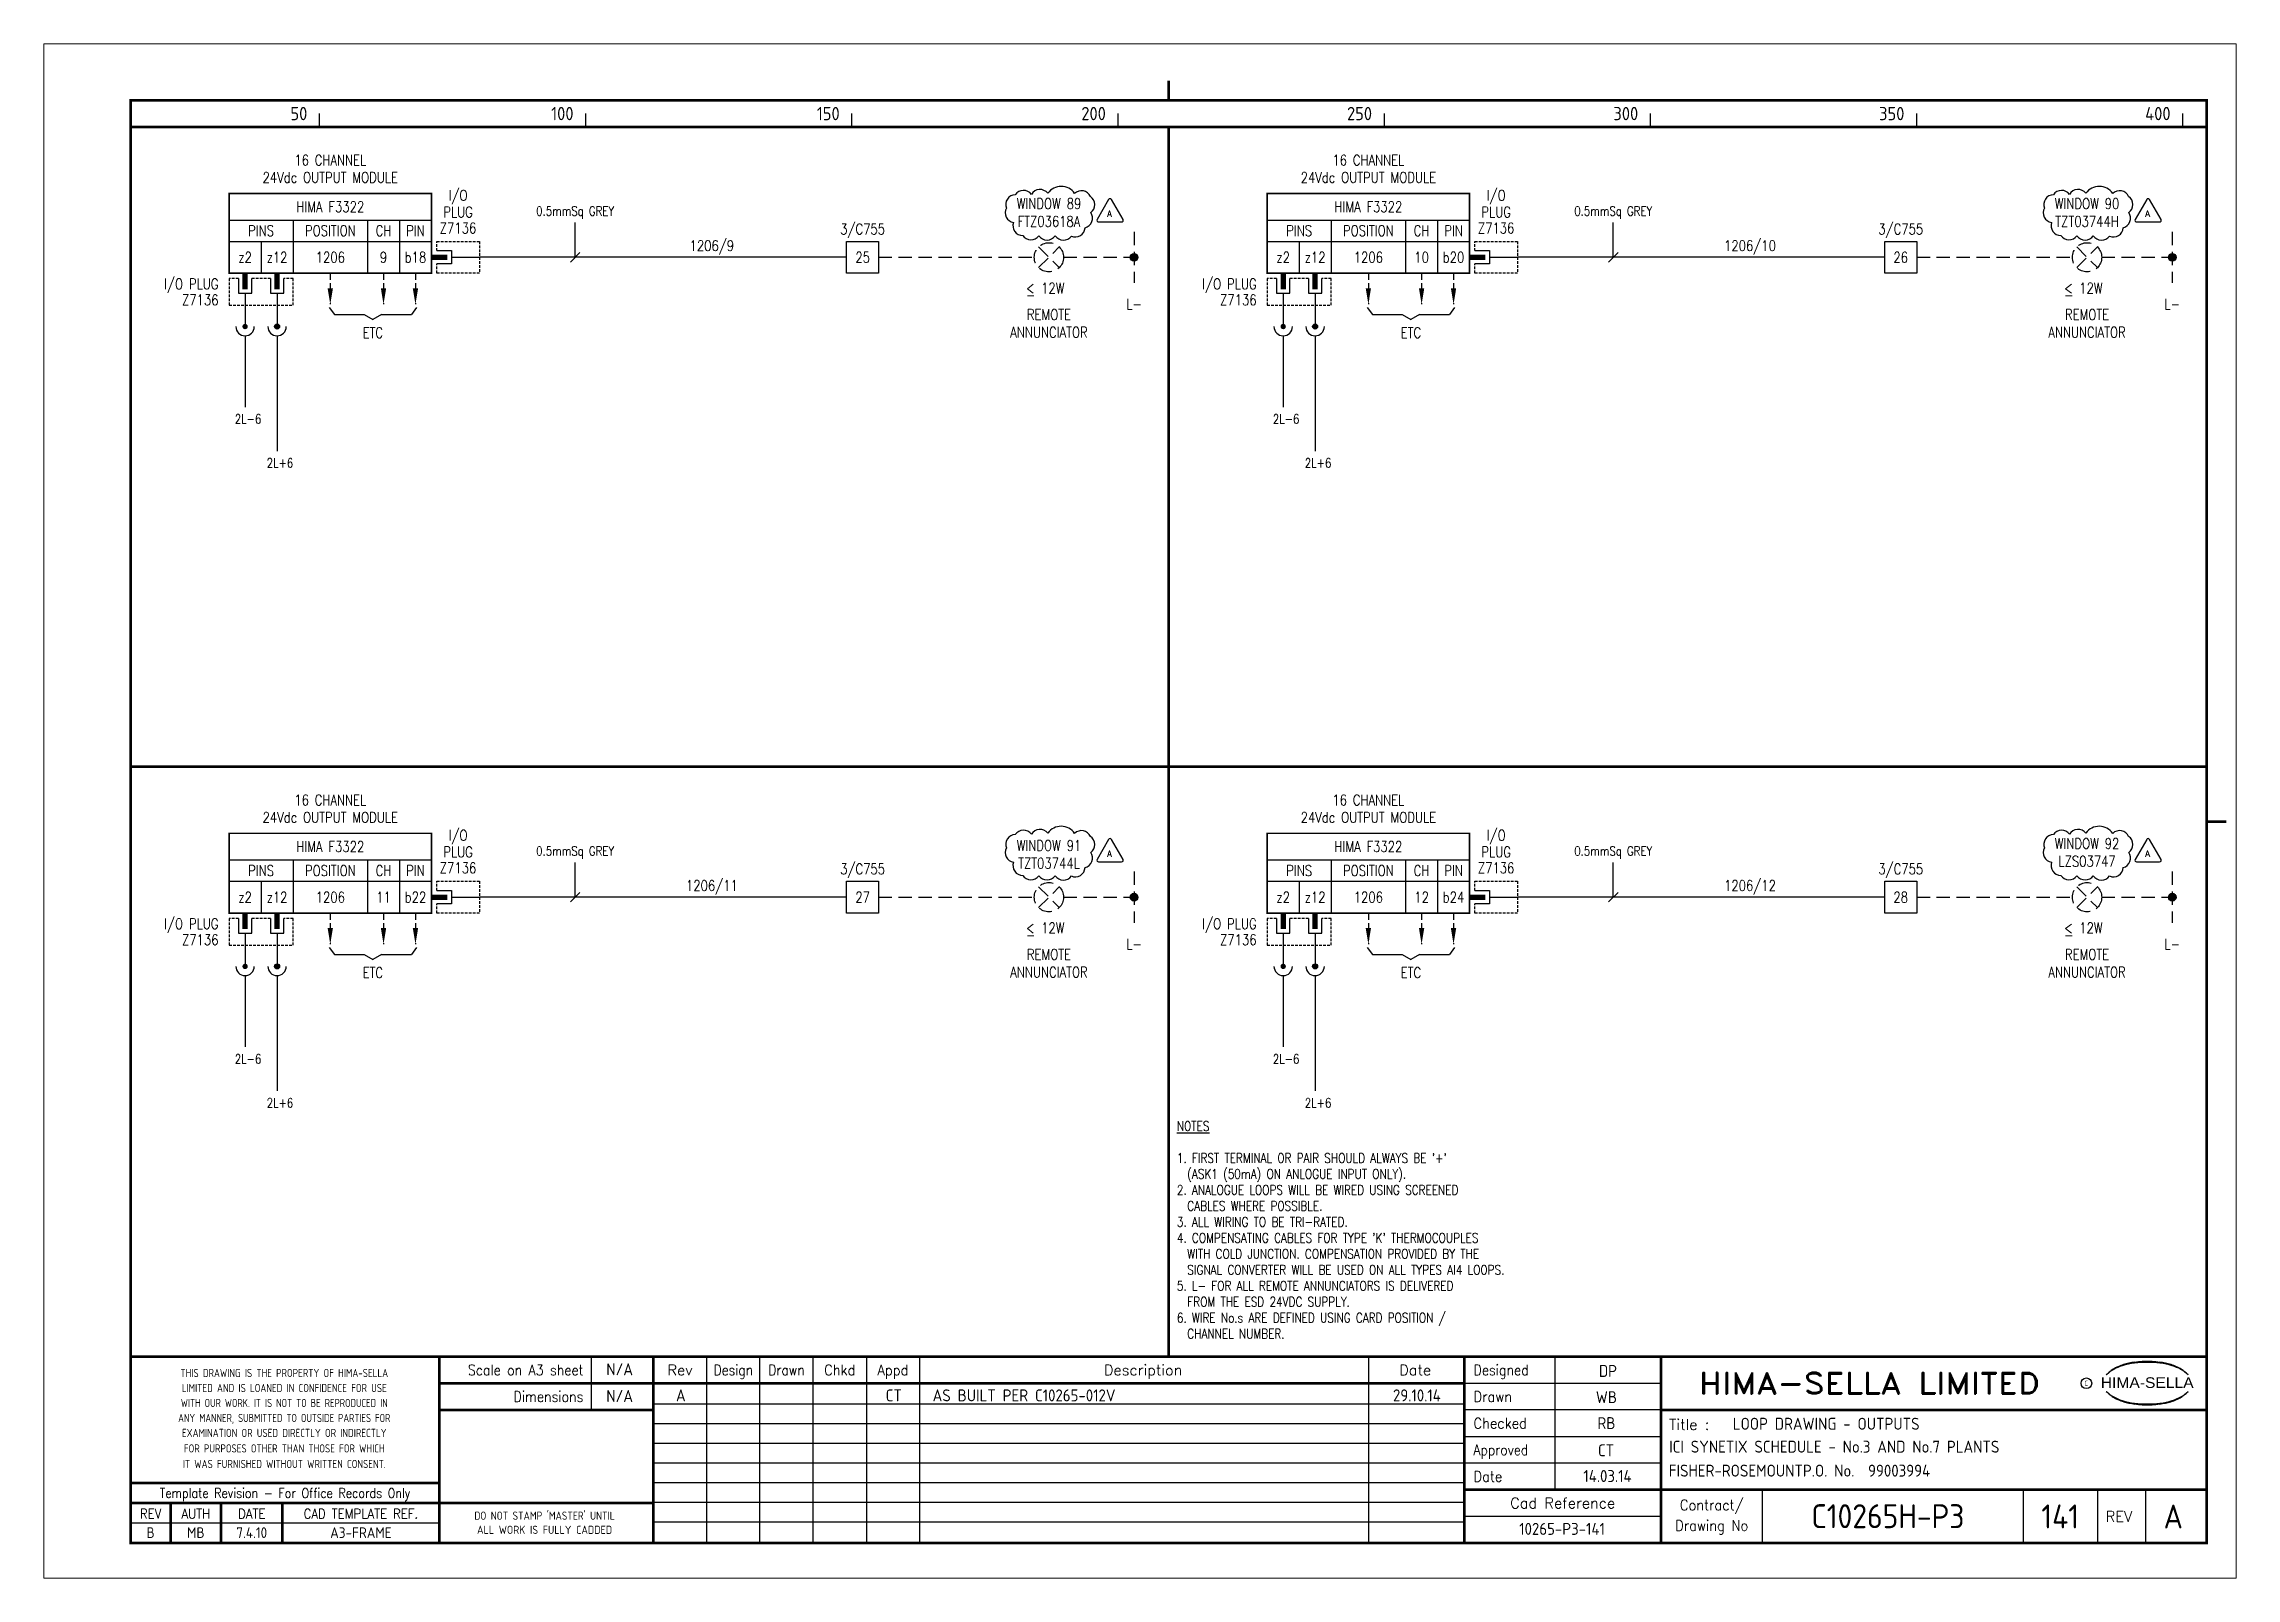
# Paper-space layout 'Layout1' of a CAD drawing. Extents: x 41 to 369, y 29 to 258.
# The model-space entities are those that its viewports show. They can reach past a viewport. Long polylines and large blocks are cut down to what shows.
import ezdxf
from ezdxf.enums import TextEntityAlignment as Align

# ---------------------------------------------------------------- set-up
doc = ezdxf.new("R2010")
doc.units = 0
doc.header["$LTSCALE"] = 0.25
doc.header["$MEASUREMENT"] = 0
doc.linetypes.add('HIDDEN2', pattern=[4.7625, 3.175, -1.5875])
doc.layers.get('0').update_dxf_attribs({"color": 41, "linetype": 'CONTINUOUS'})
for name, color, linetype in [('00-DRG_FRAME', 12, 'CONTINUOUS'), ('01-DRAW', 7, 'CONTINUOUS'), ('04-OUTLINE', 6, 'CONTINUOUS'), ('051-TEXT', 2, 'CONTINUOUS'), ('117', 7, 'CONTINUOUS'), ('117-TEXT', 2, 'CONTINUOUS'), ('DIM', 3, 'CONTINUOUS'), ('LAB', 2, 'CONTINUOUS'), ('RACK', 2, 'CONTINUOUS'), ('SLOT', 2, 'CONTINUOUS'), ('SNA', 2, 'CONTINUOUS'), ('TEXT', 2, 'CONTINUOUS'), ('TPOL', 3, 'CONTINUOUS'), ('XR_FUNCTION', 2, 'CONTINUOUS'), ('XR_MAIN', 2, 'CONTINUOUS')]:
    doc.layers.add(name, color=color, linetype=linetype)
doc.styles.add('ARIAL', font='arial.ttf', dxfattribs={"height": 2.5})
doc.styles.add('CROSSREF', font='romans.shx', dxfattribs={"width": 0.8, "height": 2})
doc.styles.add('FUNCTION', font='ROMANS.shx', dxfattribs={"width": 0.8, "height": 2.5})
doc.styles.add('ISO', font='iso.shx')
doc.styles.add('PINS', font='ROMANS.shx', dxfattribs={"width": 0.8, "height": 2.5})
doc.styles.add('RACK', font='ROMANS.shx', dxfattribs={"width": 0.8, "height": 2.5})
doc.styles.add('ROMAND', font='ROMAND')
doc.styles.add('romans', font='romans.shx', dxfattribs={"width": 0.8, "height": 2.5})
doc.styles.add('SLOT', font='romans.shx', dxfattribs={"width": 0.8, "height": 2})
doc.styles.add('SYMBOL', font='ROMANS.shx', dxfattribs={"width": 0.8, "height": 20})

psp = doc.layouts.get("Layout1")

msp = doc.modelspace()

# ---------------------------------------------------------------- texts
at = {"layer": '00-DRG_FRAME', "style": 'ISO'}
for s, p in [('50', (47.69, 267.75)), ('100', (97.69, 267.75)), ('150', (147.69, 267.75)), ('200', (197.69, 267.75)), ('250', (247.69, 267.75)), ('300', (297.69, 267.75)), ('350', (347.69, 267.75)), ('400', (397.69, 267.75))]:
    msp.add_text(s, height=2.5, dxfattribs=at).set_placement(p, align=Align.RIGHT)
at = {"layer": '00-DRG_FRAME', "color": 3, "style": 'ISO'}
for s, width, p in [('THIS DRAWING IS THE PROPERTY OF HIMA-SELLA', 0.9, (43.36, 32.44)), ("DO NOT STAMP 'MASTER' UNTIL", 0.95, (92.25, 5.79))]:
    msp.add_text(s, height=1.53, dxfattribs=dict(at, width=width)).set_placement(p, align=Align.MIDDLE)
at = {"layer": '00-DRG_FRAME', "color": 4, "style": 'ROMAND', "width": 0.87}
for s, p in [('Scale on A3 sheet', (99.54, 32)), ('Dimensions', (99.54, 27.01))]:
    msp.add_text(s, height=2, dxfattribs=at).set_placement(p, align=Align.RIGHT)
at = {"layer": '00-DRG_FRAME', "color": 4, "style": 'ROMAND'}
for s, p in [('Rev', (117.7, 32)), ('Description', (204.69, 32)), ('Date', (255.79, 32))]:
    msp.add_text(s, height=2, dxfattribs=at).set_placement(p, align=Align.CENTER)
for s, width, p in [('Design', 0.85, (127.7, 32)), ('Drawn', 0.85, (137.7, 32)), ('Chkd', 0.9, (147.7, 32)), ('Appd', 0.9, (157.7, 32))]:
    msp.add_text(s, height=2, dxfattribs=dict(at, width=width)).set_placement(p, align=Align.CENTER)
for s, width, p in [('Designed', 0.87, (266.75, 32)), ('Drawn', 0.9, (266.75, 27)), ('Checked', 0.9, (266.75, 22)), ('Approved', 0.85, (266.75, 17)), ('Date', 0.9, (266.75, 12))]:
    msp.add_text(s, height=2, dxfattribs=dict(at, width=width)).set_placement(p)
at = {"layer": '00-DRG_FRAME', "color": 3, "style": 'ISO'}
for s, width, p in [('LIMITED AND IS LOANED IN CONFIDENCE FOR USE', 0.9, (43.36, 29.62)), ('ANY MANNER, SUBMITTED TO OUTSIDE PARTIES FOR', 0.87, (43.36, 23.99)), ('WITH OUR WORK. IT IS NOT TO BE REPRODUCED IN', 0.87, (43.36, 26.81)), ('EXAMINATION OR USED DIRECTLY OR INDIRECTLY', 0.9, (43.36, 21.18)), ('FOR PURPOSES OTHER THAN THOSE FOR WHICH', 0.9, (43.36, 18.27)), ('IT WAS FURNISHED WITHOUT WRITTEN CONSENT.', 0.9, (43.36, 15.35))]:
    msp.add_text(s, height=1.53, dxfattribs=dict(at, width=width)).set_placement(p, align=Align.MIDDLE_CENTER)
at = {"layer": '00-DRG_FRAME', "style": 'ROMAND', "width": 1.15}
msp.add_text('HIMA-SELLA LIMITED', height=4, dxfattribs=at).set_placement((341.1, 30.5), align=Align.MIDDLE)
at = {"layer": '00-DRG_FRAME', "color": 3, "style": 'ISO', "width": 0.9}
msp.add_text('C', height=1, dxfattribs=at).set_placement((381.84, 30), align=Align.CENTER)
at = {"layer": '00-DRG_FRAME', "style": 'ARIAL', "width": 1.05}
msp.add_text('HIMA-SELLA', height=2, dxfattribs=at).set_placement((393.3, 29.63), align=Align.CENTER)
at = {"layer": '00-DRG_FRAME', "color": 4, "style": 'ROMAND'}
msp.add_text('Title :', height=2, dxfattribs=at).set_placement((303.5, 21.75))
for s, height, width, p in [('Template Revision - For Office Records Only', 1.8, 0.85, (43.5, 9.62)), ('Contract/', 2, 0.9, (311.5, 7.5)), ('REV', 1.8, 0.9, (18.25, 6)), ('AUTH', 1.8, 0.9, (26.75, 6)), ('DATE', 1.8, 0.9, (37.25, 6)), ('CAD TEMPLATE REF.', 1.8, 0.9, (57.75, 6)), ('Drawing No', 2, 0.9, (311.5, 3.5))]:
    msp.add_text(s, height=height, dxfattribs=dict(at, width=width)).set_placement(p, align=Align.MIDDLE)
for s, p in [('Cad Reference', (283.5, 8)), ('REV', (388, 5.5))]:
    msp.add_text(s, height=2, dxfattribs=at).set_placement(p, align=Align.MIDDLE)
at = {"layer": '00-DRG_FRAME', "color": 41, "style": 'ISO'}
for s, p in [('B', (18.25, 1.45)), ('MB', (26.75, 1.45)), ('7.4.10', (37.25, 1.45)), ('A3-FRAME', (57.75, 1.45))]:
    msp.add_text(s, height=2, dxfattribs=at).set_placement(p, align=Align.CENTER)
at = {"layer": '00-DRG_FRAME', "color": 3, "style": 'ISO'}
msp.add_text('ALL WORK IS FULLY CADDED', height=1.53, dxfattribs=at).set_placement((92.25, 2.98), align=Align.MIDDLE_CENTER)
at = {"layer": '01-DRAW', "color": 2, "style": 'romans', "width": 0.8}
for p in [(60, 226.83), (255, 226.83), (60, 106.64), (255, 106.64)]:
    msp.add_text('ETC', height=2, dxfattribs=at).set_placement(p, align=Align.CENTER)
at = {"layer": '01-DRAW', "style": 'romans', "width": 0.8}
for s, p in [('2L-6', (34.06, 210.76)), ('2L-6', (229.06, 210.76)), ('2L+6', (40.06, 202.5)), ('2L+6', (235.06, 202.5)), ('2L-6', (34.06, 90.56)), ('2L-6', (229.06, 90.56)), ('2L+6', (40.06, 82.31)), ('2L+6', (235.06, 82.31))]:
    msp.add_text(s, height=1.75, dxfattribs=at).set_placement(p)
at = {"layer": '01-DRAW', "char_height": 2, "attachment_point": 5, "style": 'romans'}
for s, insert in [('25', (152, 242)), ('26', (347, 242)), ('27', (152, 121.81)), ('28', (347, 121.81))]:
    msp.add_mtext_dynamic_manual_height_columns(s, width=6, gutter_width=12.5, heights=[5.95], dxfattribs=dict(at, insert=insert))
at = {"layer": '01-DRAW', "insert": (211.02, 79.72), "char_height": 1.8, "width": 80.9791, "attachment_point": 1, "style": 'romans'}
msp.add_mtext("{\\LNOTES\\P\\P}1. FIRST TERMINAL OR PAIR SHOULD ALWAYS BE '+'\\P  (ASK1 (50mA) ON ANLOGUE INPUT ONLY).\\P2. ANALOGUE LOOPS WILL BE WIRED USING SCREENED\\P  CABLES WHERE POSSIBLE.\\P3. ALL WIRING TO BE TRI-RATED.\\P4. COMPENSATING CABLES FOR TYPE 'K' THERMOCOUPLES \\P  WITH COLD JUNCTION. COMPENSATION PROVIDED BY THE\\P  SIGNAL CONVERTER WILL BE USED ON ALL TYPES AI4 LOOPS.\\P5. L- FOR ALL REMOTE ANNUNCIATORS IS DELIVERED \\P  FROM THE ESD 24VDC SUPPLY.\\P6. WIRE No.s ARE DEFINED USING CARD POSITION /\\P  CHANNEL NUMBER.          ", dxfattribs=at)
at = {"layer": '04-OUTLINE', "style": 'romans', "width": 0.95}
for p in [(198.37, 250.18), (393.37, 250.18), (198.37, 129.99), (393.37, 129.99)]:
    msp.add_text('A', height=1.21, dxfattribs=at).set_placement(p, align=Align.MIDDLE)
at = {"layer": '051-TEXT', "style": 'romans', "width": 0.8}
for s, p in [('3/C755', (152, 246.3)), ('3/C755', (347, 246.3)), ('1206/9', (123.68, 243.19)), ('1206/10', (318.68, 243.19)), ('3/C755', (152, 126.11)), ('3/C755', (347, 126.11)), ('1206/11', (123.68, 123)), ('1206/12', (318.68, 123))]:
    msp.add_text(s, height=2, dxfattribs=at).set_placement(p, align=Align.CENTER)
for p in [(203, 234.2), (398, 234.2), (203, 114.01), (398, 114.01)]:
    msp.add_text('L-', height=2, dxfattribs=at).set_placement(p, align=Align.TOP_CENTER)
at = {"layer": '117-TEXT', "style": 'SLOT', "width": 0.8}
for s, p in [('<', (182.68, 235.24)), ('-', (182.68, 233.88)), ('12W', (185.54, 235.23)), ('<', (377.68, 235.24)), ('-', (377.68, 233.88)), ('12W', (380.54, 235.23)), ('<', (182.68, 115.05)), ('12W', (185.54, 115.04)), ('<', (377.68, 115.05)), ('12W', (380.54, 115.04)), ('-', (182.68, 113.69)), ('-', (377.68, 113.69))]:
    msp.add_text(s, height=2, dxfattribs=at).set_placement(p)
at = {"layer": 'DIM', "style": 'romans', "width": 0.8}
for p in [(98, 249.81), (293, 249.81), (98, 129.61), (293, 129.61)]:
    msp.add_text('0.5mmSq GREY', height=1.75, dxfattribs=at).set_placement(p, align=Align.CENTER)
at = {"layer": 'TEXT', "color": 2, "char_height": 2, "style": 'romans'}
for s, insert, attachment_point in [('WINDOW 89\\PFTZ03618A', (187, 247.75), 8), ('WINDOW 90\\PTZT03744H', (382, 247.75), 8), ('REMOTE\\PANNUNCIATOR', (187, 232.25), 2), ('REMOTE\\PANNUNCIATOR', (382, 232.25), 2), ('WINDOW 91\\PTZT03744L', (187, 127.18), 8), ('WINDOW 92\\PLZS03747', (382, 127.56), 8), ('REMOTE\\PANNUNCIATOR', (187, 112.06), 2), ('REMOTE\\PANNUNCIATOR', (382, 112.06), 2)]:
    msp.add_mtext_dynamic_manual_height_columns(s, width=50, gutter_width=12.5, heights=[0], dxfattribs=dict(at, insert=insert, attachment_point=attachment_point))

# ---------------------------------------------------------------- blocks, each defined once
blk = doc.blocks.new('A3-REVA')
at = {"layer": '051-TEXT', "style": 'ISO'}
for tag, p in [('DESIGNED', (292.01, 31.7)), ('A', (117.73, 27.28)), ('DES', (127.73, 27.28)), ('DRN', (137.73, 27.28)), ('CHKD', (147.73, 27.28)), ('APPD', (157.73, 27.28)), ('DATE', (256, 27.28)), ('DRAWN', (291.72, 26.77)), ('CHECKED', (291.72, 21.89)), ('APPD', (291.65, 16.79)), ('DATE', (291.92, 11.96))]:
    blk.add_attdef(tag, text='', height=2.25, dxfattribs=at).set_placement(p, align=Align.CENTER)
blk.add_attdef('DESCRIPTION', (165.03, 27.28), '', height=2.25, dxfattribs=at)
blk = doc.blocks.new('A3-TITLE')
at = {"layer": '051-TEXT', "style": 'ISO'}
blk.add_attdef('TITLE_1', (315.46, 21.78), '', height=2.25, dxfattribs=at)
for tag, p in [('DRGNO', (376.96, 3.24)), ('REV.', (398.2, 3.24))]:
    blk.add_attdef(tag, text='', height=4.5, dxfattribs=at).set_placement(p, align=Align.CENTER)
blk = doc.blocks.new('A3-CONTRACT')
at = {"layer": '051-TEXT', "color": 41, "style": 'ISO'}
for tag, height, p in [('SCALE', 2.25, (106.71, 31.82)), ('DIMS', 2.25, (106.71, 26.8)), ('CONTRACT', 4.5, (344.94, 3.1)), ('CAD-REF', 2.25, (283.73, 1.84))]:
    blk.add_attdef(tag, text='', height=height, dxfattribs=at).set_placement(p, align=Align.CENTER)
for tag, p in [('TITLE_2', (303.86, 17.28)), ('TITLE_3', (303.79, 12.78))]:
    blk.add_attdef(tag, p, '', height=2.25, dxfattribs=at)
blk = doc.blocks.new('DOT')
for radius in [0.75, 0.65, 0.55, 0.45, 0.35, 0.25, 0.15, 0.05]:
    blk.add_circle((0, 0), radius)
blk = doc.blocks.new('F3322-09')
for p, q in [((-38, 7), (0, 7)), ((-26, 7), (-26, -3)), ((-12, 7), (-12, -3)), ((-6, 7), (-6, -3)), ((-38, 3), (0, 3)), ((-32, 3), (-32, -3)), ((1, 1.25), (3.75, 1.25)), ((3.75, 1.25), (3.75, -1.25)), ((3.75, 0), (9, 0)), ((-36.25, -4), (-36.25, -6.75)), ((-33.75, -6.75), (-33.75, -4)), ((-30.25, -4), (-30.25, -6.75)), ((-27.75, -6.75), (-27.75, -4)), ((3.75, -1.25), (1, -1.25)), ((-36.25, -6.75), (-33.75, -6.75)), ((-35, -6.75), (-35, -9)), ((-30.25, -6.75), (-27.75, -6.75)), ((-29, -6.75), (-29, -9))]:
    blk.add_line(p, q)
at = {"const_width": 0.3}
blk.add_lwpolyline([(0, -3), (-38, -3), (-38, 12), (0, 12)], close=True, dxfattribs=at)
blk.add_lwpolyline([(3, 0, 1, 1, 0), (0, 0, 0.5, 0.5, 0)], format="xyseb")
at = {"color": 3, "linetype": 'HIDDEN2', "ltscale": 0.4}
for points in [[(1, 1.25), (1, 3), (9, 3), (9, -3), (1, -3), (1, -1.25)], [(-36.25, -4), (-38, -4), (-38, -9), (-26, -9), (-26, -4), (-27.75, -4)], [(-30.25, -4), (-33.75, -4)]]:
    blk.add_lwpolyline(points, dxfattribs=at)
at = {"const_width": 1}
for points in [[(-35, -6), (-35, -3)], [(-29, -6), (-29, -3)]]:
    blk.add_lwpolyline(points, dxfattribs=at)
at = {"layer": 'LAB', "style": 'PINS', "width": 0.8, "flags": 1}
blk.add_attdef('LAB1', text='', height=1.5, dxfattribs=at).set_placement((-41, -1), align=Align.RIGHT)
at = {"layer": 'RACK', "style": 'RACK', "width": 0.8}
blk.add_attdef('SLOT', text='', height=2, dxfattribs=at).set_placement((-19, 0), align=Align.MIDDLE)
at = {"layer": 'SLOT', "style": 'SLOT', "width": 0.8}
blk.add_attdef('ADD1', text='', height=2, dxfattribs=at).set_placement((-9, 0), align=Align.MIDDLE)
at = {"layer": 'SNA', "style": 'SYMBOL', "width": 0.8, "flags": 1}
blk.add_attdef('SNA', text='', height=1.5, dxfattribs=at).set_placement((-41, 5), align=Align.RIGHT)
at = {"layer": 'TEXT', "style": 'romans', "width": 0.8}
for s, p in [('16 CHANNEL', (-19, 17.25)), ('24Vdc OUTPUT MODULE', (-19, 14))]:
    blk.add_text(s, height=2, dxfattribs=at).set_placement(p, align=Align.CENTER)
for s, p in [('I/O', (5, 11.5)), ('HIMA F3322', (-19, 9.5)), ('PLUG', (5, 8.5)), ('PINS', (-32, 5)), ('POSITION', (-19, 5)), ('CH', (-9, 5)), ('PIN', (-3, 5)), ('Z7136', (5, 5.5)), ('z2', (-35, 0)), ('z12', (-29, 0)), ('b18', (-3, 0))]:
    blk.add_text(s, height=2, dxfattribs=at).set_placement(p, align=Align.MIDDLE)
for s, p in [('I/O PLUG', (-40, -5)), ('Z7136', (-40, -8))]:
    blk.add_text(s, height=2, dxfattribs=at).set_placement(p, align=Align.MIDDLE_RIGHT)
at = {"layer": 'TPOL', "color": 2, "style": 'PINS', "width": 0.8}
blk.add_attdef('CN1', text='', height=2, dxfattribs=at).set_placement((-3, 0), align=Align.MIDDLE)
at = {"layer": 'TPOL', "style": 'PINS', "width": 0.8, "flags": 1}
blk.add_attdef('CN2', text='', height=1, dxfattribs=at).set_placement((9, 0), align=Align.MIDDLE_RIGHT)
for tag, p in [('CN3', (-35, -9)), ('CN4', (-29, -9))]:
    blk.add_attdef(tag, text='', height=1, dxfattribs=at).set_placement(p, align=Align.BOTTOM_CENTER)
at = {"layer": 'XR_FUNCTION', "style": 'FUNCTION', "width": 0.8, "flags": 1}
blk.add_attdef('XR_FUNCTION', text='', height=1.5, dxfattribs=at).set_placement((-41, 7), align=Align.RIGHT)
at = {"layer": 'XR_MAIN', "style": 'CROSSREF', "width": 0.8, "flags": 1}
blk.add_attdef('XR_MAIN', text='', height=1.5, dxfattribs=at).set_placement((-41, 1), align=Align.RIGHT)
blk = doc.blocks.new('F3322-10')
for p, q in [((-38, 7), (0, 7)), ((-26, 7), (-26, -3)), ((-12, 7), (-12, -3)), ((-6, 7), (-6, -3)), ((-38, 3), (0, 3)), ((-32, 3), (-32, -3)), ((1, 1.25), (3.75, 1.25)), ((3.75, 1.25), (3.75, -1.25)), ((3.75, 0), (9, 0)), ((-36.25, -4), (-36.25, -6.75)), ((-33.75, -6.75), (-33.75, -4)), ((-30.25, -4), (-30.25, -6.75)), ((-27.75, -6.75), (-27.75, -4)), ((3.75, -1.25), (1, -1.25)), ((-36.25, -6.75), (-33.75, -6.75)), ((-35, -6.75), (-35, -9)), ((-30.25, -6.75), (-27.75, -6.75)), ((-29, -6.75), (-29, -9))]:
    blk.add_line(p, q)
at = {"const_width": 0.3}
blk.add_lwpolyline([(0, -3), (-38, -3), (-38, 12), (0, 12)], close=True, dxfattribs=at)
blk.add_lwpolyline([(3, 0, 1, 1, 0), (0, 0, 0.5, 0.5, 0)], format="xyseb")
at = {"color": 3, "linetype": 'HIDDEN2', "ltscale": 0.4}
for points in [[(1, 1.25), (1, 3), (9, 3), (9, -3), (1, -3), (1, -1.25)], [(-36.25, -4), (-38, -4), (-38, -9), (-26, -9), (-26, -4), (-27.75, -4)], [(-30.25, -4), (-33.75, -4)]]:
    blk.add_lwpolyline(points, dxfattribs=at)
at = {"const_width": 1}
for points in [[(-35, -6), (-35, -3)], [(-29, -6), (-29, -3)]]:
    blk.add_lwpolyline(points, dxfattribs=at)
at = {"layer": 'LAB', "style": 'PINS', "width": 0.8, "flags": 1}
blk.add_attdef('LAB1', text='', height=1.5, dxfattribs=at).set_placement((-41, -1), align=Align.RIGHT)
at = {"layer": 'RACK', "style": 'RACK', "width": 0.8}
blk.add_attdef('SLOT', text='', height=2, dxfattribs=at).set_placement((-19, 0), align=Align.MIDDLE)
at = {"layer": 'SLOT', "style": 'SLOT', "width": 0.8}
blk.add_attdef('ADD1', text='', height=2, dxfattribs=at).set_placement((-9, 0), align=Align.MIDDLE)
at = {"layer": 'SNA', "style": 'SYMBOL', "width": 0.8, "flags": 1}
blk.add_attdef('SNA', text='', height=1.5, dxfattribs=at).set_placement((-41, 5), align=Align.RIGHT)
at = {"layer": 'TEXT', "style": 'romans', "width": 0.8}
for s, p in [('16 CHANNEL', (-19, 17.25)), ('24Vdc OUTPUT MODULE', (-19, 14))]:
    blk.add_text(s, height=2, dxfattribs=at).set_placement(p, align=Align.CENTER)
for s, p in [('I/O', (5, 11.5)), ('HIMA F3322', (-19, 9.5)), ('PLUG', (5, 8.5)), ('PINS', (-32, 5)), ('POSITION', (-19, 5)), ('CH', (-9, 5)), ('PIN', (-3, 5)), ('Z7136', (5, 5.5)), ('z2', (-35, 0)), ('z12', (-29, 0)), ('b20', (-3, 0))]:
    blk.add_text(s, height=2, dxfattribs=at).set_placement(p, align=Align.MIDDLE)
for s, p in [('I/O PLUG', (-40, -5)), ('Z7136', (-40, -8))]:
    blk.add_text(s, height=2, dxfattribs=at).set_placement(p, align=Align.MIDDLE_RIGHT)
at = {"layer": 'TPOL', "color": 2, "style": 'PINS', "width": 0.8}
blk.add_attdef('CN1', text='', height=2, dxfattribs=at).set_placement((-3, 0), align=Align.MIDDLE)
at = {"layer": 'TPOL', "style": 'PINS', "width": 0.8, "flags": 1}
blk.add_attdef('CN2', text='', height=1, dxfattribs=at).set_placement((9, 0), align=Align.MIDDLE_RIGHT)
for tag, p in [('CN3', (-35, -9)), ('CN4', (-29, -9))]:
    blk.add_attdef(tag, text='', height=1, dxfattribs=at).set_placement(p, align=Align.BOTTOM_CENTER)
at = {"layer": 'XR_FUNCTION', "style": 'FUNCTION', "width": 0.8, "flags": 1}
blk.add_attdef('XR_FUNCTION', text='', height=1.5, dxfattribs=at).set_placement((-41, 7), align=Align.RIGHT)
at = {"layer": 'XR_MAIN', "style": 'CROSSREF', "width": 0.8, "flags": 1}
blk.add_attdef('XR_MAIN', text='', height=1.5, dxfattribs=at).set_placement((-41, 1), align=Align.RIGHT)
blk = doc.blocks.new('F3322-11')
for p, q in [((-38, 7), (0, 7)), ((-26, 7), (-26, -3)), ((-12, 7), (-12, -3)), ((-6, 7), (-6, -3)), ((-38, 3), (0, 3)), ((-32, 3), (-32, -3)), ((1, 1.25), (3.75, 1.25)), ((3.75, 1.25), (3.75, -1.25)), ((3.75, 0), (9, 0)), ((-36.25, -4), (-36.25, -6.75)), ((-33.75, -6.75), (-33.75, -4)), ((-30.25, -4), (-30.25, -6.75)), ((-27.75, -6.75), (-27.75, -4)), ((3.75, -1.25), (1, -1.25)), ((-36.25, -6.75), (-33.75, -6.75)), ((-35, -6.75), (-35, -9)), ((-30.25, -6.75), (-27.75, -6.75)), ((-29, -6.75), (-29, -9))]:
    blk.add_line(p, q)
at = {"const_width": 0.3}
blk.add_lwpolyline([(0, -3), (-38, -3), (-38, 12), (0, 12)], close=True, dxfattribs=at)
blk.add_lwpolyline([(3, 0, 1, 1, 0), (0, 0, 0.5, 0.5, 0)], format="xyseb")
at = {"color": 3, "linetype": 'HIDDEN2', "ltscale": 0.4}
for points in [[(1, 1.25), (1, 3), (9, 3), (9, -3), (1, -3), (1, -1.25)], [(-36.25, -4), (-38, -4), (-38, -9), (-26, -9), (-26, -4), (-27.75, -4)], [(-30.25, -4), (-33.75, -4)]]:
    blk.add_lwpolyline(points, dxfattribs=at)
at = {"const_width": 1}
for points in [[(-35, -6), (-35, -3)], [(-29, -6), (-29, -3)]]:
    blk.add_lwpolyline(points, dxfattribs=at)
at = {"layer": 'LAB', "style": 'PINS', "width": 0.8, "flags": 1}
blk.add_attdef('LAB1', text='', height=1.5, dxfattribs=at).set_placement((-41, -1), align=Align.RIGHT)
at = {"layer": 'RACK', "style": 'RACK', "width": 0.8}
blk.add_attdef('SLOT', text='', height=2, dxfattribs=at).set_placement((-19, 0), align=Align.MIDDLE)
at = {"layer": 'SLOT', "style": 'SLOT', "width": 0.8}
blk.add_attdef('ADD1', text='', height=2, dxfattribs=at).set_placement((-9, 0), align=Align.MIDDLE)
at = {"layer": 'SNA', "style": 'SYMBOL', "width": 0.8, "flags": 1}
blk.add_attdef('SNA', text='', height=1.5, dxfattribs=at).set_placement((-41, 5), align=Align.RIGHT)
at = {"layer": 'TEXT', "style": 'romans', "width": 0.8}
for s, p in [('16 CHANNEL', (-19, 17.25)), ('24Vdc OUTPUT MODULE', (-19, 14))]:
    blk.add_text(s, height=2, dxfattribs=at).set_placement(p, align=Align.CENTER)
for s, p in [('I/O', (5, 11.5)), ('HIMA F3322', (-19, 9.5)), ('PLUG', (5, 8.5)), ('PINS', (-32, 5)), ('POSITION', (-19, 5)), ('CH', (-9, 5)), ('PIN', (-3, 5)), ('Z7136', (5, 5.5)), ('z2', (-35, 0)), ('z12', (-29, 0)), ('b22', (-3, 0))]:
    blk.add_text(s, height=2, dxfattribs=at).set_placement(p, align=Align.MIDDLE)
for s, p in [('I/O PLUG', (-40, -5)), ('Z7136', (-40, -8))]:
    blk.add_text(s, height=2, dxfattribs=at).set_placement(p, align=Align.MIDDLE_RIGHT)
at = {"layer": 'TPOL', "color": 2, "style": 'PINS', "width": 0.8}
blk.add_attdef('CN1', text='', height=2, dxfattribs=at).set_placement((-3, 0), align=Align.MIDDLE)
at = {"layer": 'TPOL', "style": 'PINS', "width": 0.8, "flags": 1}
blk.add_attdef('CN2', text='', height=1, dxfattribs=at).set_placement((9, 0), align=Align.MIDDLE_RIGHT)
for tag, p in [('CN3', (-35, -9)), ('CN4', (-29, -9))]:
    blk.add_attdef(tag, text='', height=1, dxfattribs=at).set_placement(p, align=Align.BOTTOM_CENTER)
at = {"layer": 'XR_FUNCTION', "style": 'FUNCTION', "width": 0.8, "flags": 1}
blk.add_attdef('XR_FUNCTION', text='', height=1.5, dxfattribs=at).set_placement((-41, 7), align=Align.RIGHT)
at = {"layer": 'XR_MAIN', "style": 'CROSSREF', "width": 0.8, "flags": 1}
blk.add_attdef('XR_MAIN', text='', height=1.5, dxfattribs=at).set_placement((-41, 1), align=Align.RIGHT)
blk = doc.blocks.new('F3322-12')
for p, q in [((-38, 7), (0, 7)), ((-26, 7), (-26, -3)), ((-12, 7), (-12, -3)), ((-6, 7), (-6, -3)), ((-38, 3), (0, 3)), ((-32, 3), (-32, -3)), ((1, 1.25), (3.75, 1.25)), ((3.75, 1.25), (3.75, -1.25)), ((3.75, 0), (9, 0)), ((-36.25, -4), (-36.25, -6.75)), ((-33.75, -6.75), (-33.75, -4)), ((-30.25, -4), (-30.25, -6.75)), ((-27.75, -6.75), (-27.75, -4)), ((3.75, -1.25), (1, -1.25)), ((-36.25, -6.75), (-33.75, -6.75)), ((-35, -6.75), (-35, -9)), ((-30.25, -6.75), (-27.75, -6.75)), ((-29, -6.75), (-29, -9))]:
    blk.add_line(p, q)
at = {"const_width": 0.3}
blk.add_lwpolyline([(0, -3), (-38, -3), (-38, 12), (0, 12)], close=True, dxfattribs=at)
blk.add_lwpolyline([(3, 0, 1, 1, 0), (0, 0, 0.5, 0.5, 0)], format="xyseb")
at = {"color": 3, "linetype": 'HIDDEN2', "ltscale": 0.4}
for points in [[(1, 1.25), (1, 3), (9, 3), (9, -3), (1, -3), (1, -1.25)], [(-36.25, -4), (-38, -4), (-38, -9), (-26, -9), (-26, -4), (-27.75, -4)], [(-30.25, -4), (-33.75, -4)]]:
    blk.add_lwpolyline(points, dxfattribs=at)
at = {"const_width": 1}
for points in [[(-35, -6), (-35, -3)], [(-29, -6), (-29, -3)]]:
    blk.add_lwpolyline(points, dxfattribs=at)
at = {"layer": 'LAB', "style": 'PINS', "width": 0.8, "flags": 1}
blk.add_attdef('LAB1', text='', height=1.5, dxfattribs=at).set_placement((-41, -1), align=Align.RIGHT)
at = {"layer": 'RACK', "style": 'RACK', "width": 0.8}
blk.add_attdef('SLOT', text='', height=2, dxfattribs=at).set_placement((-19, 0), align=Align.MIDDLE)
at = {"layer": 'SLOT', "style": 'SLOT', "width": 0.8}
blk.add_attdef('ADD1', text='', height=2, dxfattribs=at).set_placement((-9, 0), align=Align.MIDDLE)
at = {"layer": 'SNA', "style": 'SYMBOL', "width": 0.8, "flags": 1}
blk.add_attdef('SNA', text='', height=1.5, dxfattribs=at).set_placement((-41, 5), align=Align.RIGHT)
at = {"layer": 'TEXT', "style": 'romans', "width": 0.8}
for s, p in [('16 CHANNEL', (-19, 17.25)), ('24Vdc OUTPUT MODULE', (-19, 14))]:
    blk.add_text(s, height=2, dxfattribs=at).set_placement(p, align=Align.CENTER)
for s, p in [('I/O', (5, 11.5)), ('HIMA F3322', (-19, 9.5)), ('PLUG', (5, 8.5)), ('PINS', (-32, 5)), ('POSITION', (-19, 5)), ('CH', (-9, 5)), ('PIN', (-3, 5)), ('Z7136', (5, 5.5)), ('z2', (-35, 0)), ('z12', (-29, 0)), ('b24', (-3, 0))]:
    blk.add_text(s, height=2, dxfattribs=at).set_placement(p, align=Align.MIDDLE)
for s, p in [('I/O PLUG', (-40, -5)), ('Z7136', (-40, -8))]:
    blk.add_text(s, height=2, dxfattribs=at).set_placement(p, align=Align.MIDDLE_RIGHT)
at = {"layer": 'TPOL', "color": 2, "style": 'PINS', "width": 0.8}
blk.add_attdef('CN1', text='', height=2, dxfattribs=at).set_placement((-3, 0), align=Align.MIDDLE)
at = {"layer": 'TPOL', "style": 'PINS', "width": 0.8, "flags": 1}
blk.add_attdef('CN2', text='', height=1, dxfattribs=at).set_placement((9, 0), align=Align.MIDDLE_RIGHT)
for tag, p in [('CN3', (-35, -9)), ('CN4', (-29, -9))]:
    blk.add_attdef(tag, text='', height=1, dxfattribs=at).set_placement(p, align=Align.BOTTOM_CENTER)
at = {"layer": 'XR_FUNCTION', "style": 'FUNCTION', "width": 0.8, "flags": 1}
blk.add_attdef('XR_FUNCTION', text='', height=1.5, dxfattribs=at).set_placement((-41, 7), align=Align.RIGHT)
at = {"layer": 'XR_MAIN', "style": 'CROSSREF', "width": 0.8, "flags": 1}
blk.add_attdef('XR_MAIN', text='', height=1.5, dxfattribs=at).set_placement((-41, 1), align=Align.RIGHT)
blk = doc.blocks.new('A3-REVB')
at = {"layer": '051-TEXT', "style": 'ISO'}
for tag, p in [('A', (124.85, -20.36)), ('DES', (134.85, -20.36)), ('DRN', (144.85, -20.36)), ('CHKD', (154.85, -20.36)), ('APPD', (164.85, -20.36)), ('DATE', (263.12, -20.36))]:
    blk.add_attdef(tag, text='', height=2.25, dxfattribs=at).set_placement(p, align=Align.CENTER)
blk.add_attdef('DESCRIPTION', (172.15, -20.36), '', height=2.25, dxfattribs=at)

# ---------------------------------------------------------------- linework, layer by layer
at = {"layer": '00-DRG_FRAME'}
for p, q in [((50, 266.5), (50, 269)), ((100, 266.5), (100, 269)), ((150, 266.5), (150, 269)), ((200, 266.5), (200, 269)), ((250, 266.5), (250, 269)), ((300, 266.5), (300, 269)), ((350, 266.5), (350, 269)), ((400, 266.5), (400, 269)), ((101.01, 35.5), (101.01, 25.5)), ((122.7, 35.5), (122.7, 0.5)), ((132.7, 0.5), (132.7, 35.5)), ((142.7, 0.5), (142.7, 35.5)), ((152.7, 35.5), (152.7, 0.5)), ((162.7, 35.5), (162.7, 0.5)), ((247, 35.5), (247, 0.5)), ((282, 35.5), (282, 10.5)), ((265, 30.5), (302, 30.5)), ((265, 26.59), (112.7, 26.59)), ((302, 25.5), (265, 25.5)), ((265, 22.89), (112.7, 22.89)), ((265, 19.19), (112.7, 19.19)), ((265, 20.5), (302, 20.5)), ((265, 15.49), (112.7, 15.49)), ((302, 15.5), (265, 15.5)), ((265, 11.79), (112.7, 11.79)), ((321, 10.5), (321, 0.5)), ((370, 10.5), (370, 0.5)), ((384, 0.5), (384, 10.5)), ((393, 10.5), (393, 0.5)), ((72.5, 4.25), (14.5, 4.25)), ((265, 8.09), (112.7, 8.09)), ((265, 4.39), (112.7, 4.39)), ((302, 5.5), (265, 5.5))]:
    msp.add_line(p, q, dxfattribs=at)
at = {"layer": '00-DRG_FRAME', "const_width": 0.5}
for points in [[(209.5, 271.5), (209.5, 275.18)], [(209.5, 271.5), (209.5, 275.18)], [(14.5, 266.5), (404.5, 266.5)], [(209.5, 35.5), (209.5, 266.5)], [(14.5, 146.31), (404.5, 146.31)], [(404.5, 136), (408.18, 136)], [(404.5, 35.5), (14.5, 35.5)], [(72.5, 0.5), (72.5, 35.5)], [(112.7, 0.5), (112.7, 35.5)], [(265, 35.5), (265, 0.5)], [(302, 0.5), (302, 35.5)], [(265, 30.5), (72.5, 30.5)], [(112.7, 25.5), (72.5, 25.5)], [(404.5, 25.5), (302, 25.5)], [(14.5, 11.75), (72.5, 11.75)], [(14.5, 8), (72.5, 8)], [(22, 0.5), (22, 8)], [(31.5, 0.5), (31.5, 8)], [(43, 0.5), (43, 8)], [(112.7, 8), (72.5, 8)], [(265, 10.5), (404.5, 10.5)]]:
    msp.add_lwpolyline(points, dxfattribs=at)
msp.add_lwpolyline([(14.5, 0.5), (404.5, 0.5), (404.5, 271.5), (14.5, 271.5)], close=True, dxfattribs=at)
at = {"layer": '00-DRG_FRAME', "color": 3}
msp.add_circle((381.88, 30.5), 1, dxfattribs=at)
for centre, radius, start, end in [((390.6, 26.83), 7.24, 106.0532, 133.5024), ((390.11, 28.1), 5.98, 122.244, 131.6154), ((389.75, 28.78), 5.21, 111.8206, 122.8668), ((391.78, 24.7), 9.76, 107.5931, 113.9452), ((393.1, 18.5), 15.94, 89.2698, 106.3911), ((392.1, 23.52), 10.99, 96.0146, 107.3203), ((393.29, 16.31), 18.28, 92.8917, 97.3734), ((393.24, 18.86), 15.73, 89.7805, 93.1738), ((393.36, 18.86), 15.73, 86.8262, 90.2195), ((393.51, 18.5), 15.94, 73.6089, 90.7302), ((393.31, 16.31), 18.28, 82.6266, 87.1083), ((394.51, 23.52), 10.99, 72.6797, 83.9854), ((394.83, 24.7), 9.76, 66.0548, 72.4069), ((396, 26.83), 7.24, 46.4976, 73.9468), ((396.85, 28.78), 5.21, 57.1332, 68.1794), ((396.49, 28.1), 5.98, 48.3846, 57.756), ((390.88, 27.01), 7.3, 130.419, 136.057), ((390.88, 34.04), 7.3, 223.943, 229.581), ((390.6, 34.23), 7.24, 226.4976, 253.9468), ((396, 34.23), 7.24, 286.0532, 313.5024), ((395.73, 27.01), 7.3, 43.943, 49.581), ((395.73, 34.04), 7.3, 310.419, 316.057), ((390.11, 32.96), 5.98, 228.3846, 237.756), ((389.75, 32.28), 5.21, 237.1332, 248.1794), ((391.78, 36.36), 9.76, 246.0548, 252.4069), ((393.1, 42.56), 15.94, 253.6089, 270.7302), ((392.1, 37.54), 10.99, 252.6797, 263.9854), ((393.29, 44.75), 18.28, 262.6266, 267.1083), ((393.24, 42.19), 15.73, 266.8262, 270.2195), ((393.51, 42.56), 15.94, 269.2698, 286.3911), ((393.36, 42.19), 15.73, 269.7805, 273.1738), ((393.31, 44.75), 18.28, 272.8917, 277.3734), ((394.51, 37.54), 10.99, 276.0146, 287.3203), ((394.83, 36.36), 9.76, 287.5931, 293.9452), ((396.85, 32.28), 5.21, 291.8206, 302.8668), ((396.49, 32.96), 5.98, 302.244, 311.6154)]:
    msp.add_arc(centre, radius, start, end, dxfattribs=at)
at = {"layer": '01-DRAW'}
for p, q in [((149, 245), (155, 245)), ((149, 239), (149, 245)), ((155, 245), (155, 239)), ((344, 245), (350, 245)), ((344, 239), (344, 245)), ((350, 245), (350, 239)), ((149, 242), (80, 242)), ((155, 239), (149, 239)), ((344, 242), (275, 242)), ((350, 239), (344, 239)), ((36, 233), (36, 229)), ((42, 233), (42, 229)), ((51.8, 232.55), (52.77, 231.26)), ((52.77, 231.26), (58.38, 231.26)), ((58.38, 231.26), (60, 230.29)), ((61.62, 231.26), (60, 230.29)), ((61.62, 231.26), (67.23, 231.26)), ((68.2, 232.55), (67.23, 231.26)), ((231, 233), (231, 229)), ((237, 233), (237, 229)), ((246.8, 232.55), (247.77, 231.26)), ((247.77, 231.26), (253.38, 231.26)), ((253.38, 231.26), (255, 230.29)), ((256.62, 231.26), (255, 230.29)), ((256.62, 231.26), (262.23, 231.26)), ((263.2, 232.55), (262.23, 231.26)), ((36, 227.27), (36, 213.87)), ((42, 227.27), (42, 205.61)), ((42, 227.27), (42, 205.61)), ((231, 227.27), (231, 213.87)), ((237, 227.27), (237, 205.61)), ((237, 227.27), (237, 205.61)), ((149, 124.81), (155, 124.81)), ((149, 118.81), (149, 124.81)), ((155, 124.81), (155, 118.81)), ((344, 124.81), (350, 124.81)), ((344, 118.81), (344, 124.81)), ((350, 124.81), (350, 118.81)), ((149, 121.81), (80, 121.81)), ((344, 121.81), (275, 121.81)), ((155, 118.81), (149, 118.81)), ((350, 118.81), (344, 118.81)), ((36, 112.81), (36, 108.81)), ((42, 112.81), (42, 108.81)), ((51.8, 112.36), (52.77, 111.06)), ((68.2, 112.36), (67.23, 111.06)), ((231, 112.81), (231, 108.81)), ((237, 112.81), (237, 108.81)), ((246.8, 112.36), (247.77, 111.06)), ((263.2, 112.36), (262.23, 111.06)), ((36, 107.08), (36, 93.68)), ((42, 107.08), (42, 85.42)), ((42, 107.08), (42, 85.42)), ((52.77, 111.06), (58.38, 111.06)), ((58.38, 111.06), (60, 110.09)), ((61.62, 111.06), (60, 110.09)), ((61.62, 111.06), (67.23, 111.06)), ((231, 107.08), (231, 93.68)), ((237, 107.08), (237, 85.42)), ((237, 107.08), (237, 85.42)), ((247.77, 111.06), (253.38, 111.06)), ((253.38, 111.06), (255, 110.09)), ((256.62, 111.06), (255, 110.09)), ((256.62, 111.06), (262.23, 111.06))]:
    msp.add_line(p, q, dxfattribs=at)
at = {"layer": '01-DRAW', "color": 0, "linetype": 'HIDDEN2', "ltscale": 2}
for p, q in [((185.06, 240.06), (188.94, 243.94)), ((185.06, 243.94), (188.94, 240.06)), ((203, 246.8), (203, 237.2)), ((380.06, 240.06), (383.94, 243.94)), ((380.06, 243.94), (383.94, 240.06)), ((398, 246.8), (398, 237.2)), ((155, 242), (184.25, 242)), ((189.75, 242), (203, 242)), ((350, 242), (379.25, 242)), ((384.75, 242), (398, 242)), ((185.06, 119.86), (188.94, 123.75)), ((185.06, 123.75), (188.94, 119.86)), ((203, 126.61), (203, 117.01)), ((380.06, 119.86), (383.94, 123.75)), ((380.06, 123.75), (383.94, 119.86)), ((398, 126.61), (398, 117.01)), ((155, 121.81), (184.25, 121.81)), ((189.75, 121.81), (203, 121.81)), ((350, 121.81), (379.25, 121.81)), ((384.75, 121.81), (398, 121.81))]:
    msp.add_line(p, q, dxfattribs=at)
at = {"layer": '01-DRAW', "linetype": 'HIDDEN2'}
for p, q in [((52, 239), (52, 233.17)), ((62, 239), (62, 233.17)), ((68, 239), (68, 233.17)), ((247, 239), (247, 233.17)), ((257, 239), (257, 233.17)), ((263, 239), (263, 233.17)), ((52, 118.81), (52, 112.98)), ((62, 118.81), (62, 112.98)), ((68, 118.81), (68, 112.98)), ((247, 118.81), (247, 112.98)), ((257, 118.81), (257, 112.98)), ((263, 118.81), (263, 112.98))]:
    msp.add_line(p, q, dxfattribs=at)
at = {"layer": '01-DRAW', "const_width": 0.5}
for points in [[(35.75, 229, 1), (36.25, 229, 1)], [(41.75, 229, 1), (42.25, 229, 1)], [(230.75, 229, 1), (231.25, 229, 1)], [(236.75, 229, 1), (237.25, 229, 1)], [(35.75, 108.81, 1), (36.25, 108.81, 1)], [(41.75, 108.81, 1), (42.25, 108.81, 1)], [(230.75, 108.81, 1), (231.25, 108.81, 1)], [(236.75, 108.81, 1), (237.25, 108.81, 1)]]:
    msp.add_lwpolyline(points, format="xyb", close=True, dxfattribs=at)
at = {"layer": '01-DRAW', "color": 0, "linetype": 'HIDDEN2', "ltscale": 2}
for centre in [(187, 242), (382, 242), (187, 121.81), (382, 121.81)]:
    msp.add_circle(centre, 2.75, dxfattribs=at)
at = {"layer": '01-DRAW'}
for centre, radius in [((42, 229), 0.475), ((42, 229), 0.389), ((42, 229), 0.302), ((42, 229), 0.216), ((42, 229), 0.13), ((42, 229), 0.0432), ((237, 229), 0.475), ((237, 229), 0.389), ((237, 229), 0.302), ((237, 229), 0.216), ((237, 229), 0.13), ((237, 229), 0.0432), ((42, 108.81), 0.475), ((42, 108.81), 0.389), ((42, 108.81), 0.302), ((42, 108.81), 0.216), ((42, 108.81), 0.13), ((42, 108.81), 0.0432), ((237, 108.81), 0.475), ((237, 108.81), 0.389), ((237, 108.81), 0.302), ((237, 108.81), 0.216), ((237, 108.81), 0.13), ((237, 108.81), 0.0432)]:
    msp.add_circle(centre, radius, dxfattribs=at)
for centre in [(36, 229), (42, 229), (42, 229), (231, 229), (237, 229), (237, 229), (36, 108.81), (42, 108.81), (42, 108.81), (231, 108.81), (237, 108.81), (237, 108.81)]:
    msp.add_arc(centre, 1.73, 180, 0, dxfattribs=at)
for points in [[(52.5, 236.19), (51.5, 236.19), (52, 233.17)], [(62.5, 236.19), (61.5, 236.19), (62, 233.17)], [(68.5, 236.19), (67.5, 236.19), (68, 233.17)], [(247.5, 236.19), (246.5, 236.19), (247, 233.17)], [(257.5, 236.19), (256.5, 236.19), (257, 233.17)], [(263.5, 236.19), (262.5, 236.19), (263, 233.17)], [(52.5, 116), (51.5, 116), (52, 112.98)], [(62.5, 116), (61.5, 116), (62, 112.98)], [(68.5, 116), (67.5, 116), (68, 112.98)], [(247.5, 116), (246.5, 116), (247, 112.98)], [(257.5, 116), (256.5, 116), (257, 112.98)], [(263.5, 116), (262.5, 116), (263, 112.98)]]:
    msp.add_solid(points, dxfattribs=at)
at = {"layer": '04-OUTLINE'}
for points in [[(186.78, 254.04, 0.520567), (183.7, 253.82, 0.520567), (183.7, 253.82, 0.520567), (180.68, 253.76, 0.520567), (180.68, 253.76, 0.520567), (179, 251.24, 0.520567), (179, 251.24, 0.520567), (180.34, 248.56, 0.520567), (180.34, 248.56, 0.520567), (182.08, 246.1, 0.520567), (182.08, 246.1, 0.520567), (185.1, 246.04, 0.520567), (185.1, 246.04, 0.520567), (188.18, 246.04, 0.520567), (188.18, 246.04, 0.520567), (191.21, 245.98, 0.520567), (191.21, 245.98, 0.520567), (193.79, 247.55, 0.520567), (193.79, 247.55, 0.520567), (194.85, 250.4, 0.520567), (194.85, 250.4, 0.520567), (194.8, 253.43, 0.520567), (194.8, 253.43, 0.520567), (191.83, 253.99, 0.520567), (191.83, 253.99, 0.520567)], [(381.78, 254.04, 0.520567), (378.7, 253.82, 0.520567), (378.7, 253.82, 0.520567), (375.68, 253.76, 0.520567), (375.68, 253.76, 0.520567), (374, 251.24, 0.520567), (374, 251.24, 0.520567), (375.34, 248.56, 0.520567), (375.34, 248.56, 0.520567), (377.08, 246.1, 0.520567), (377.08, 246.1, 0.520567), (380.1, 246.04, 0.520567), (380.1, 246.04, 0.520567), (383.18, 246.04, 0.520567), (383.18, 246.04, 0.520567), (386.21, 245.98, 0.520567), (386.21, 245.98, 0.520567), (388.79, 247.55, 0.520567), (388.79, 247.55, 0.520567), (389.85, 250.4, 0.520567), (389.85, 250.4, 0.520567), (389.8, 253.43, 0.520567), (389.8, 253.43, 0.520567), (386.83, 253.99, 0.520567), (386.83, 253.99, 0.520567)], [(198.21, 252.86), (196.04, 249.11, 0.57735), (196.31, 248.64), (200.64, 248.64, 0.57735), (200.91, 249.11), (198.75, 252.86, 0.57735)], [(393.21, 252.86), (391.04, 249.11, 0.57735), (391.31, 248.64), (395.64, 248.64, 0.57735), (395.91, 249.11), (393.75, 252.86, 0.57735)], [(186.78, 133.85, 0.520567), (183.7, 133.63, 0.520567), (183.7, 133.63, 0.520567), (180.68, 133.57, 0.520567), (180.68, 133.57, 0.520567), (179, 131.05, 0.520567), (179, 131.05, 0.520567), (180.34, 128.37, 0.520567), (180.34, 128.37, 0.520567), (182.08, 125.9, 0.520567), (182.08, 125.9, 0.520567), (185.1, 125.85, 0.520567), (185.1, 125.85, 0.520567), (188.18, 125.85, 0.520567), (188.18, 125.85, 0.520567), (191.21, 125.79, 0.520567), (191.21, 125.79, 0.520567), (193.79, 127.36, 0.520567), (193.79, 127.36, 0.520567), (194.85, 130.21, 0.520567), (194.85, 130.21, 0.520567), (194.8, 133.23, 0.520567), (194.8, 133.23, 0.520567), (191.83, 133.79, 0.520567), (191.83, 133.79, 0.520567)], [(198.21, 132.66), (196.04, 128.92, 0.57735), (196.31, 128.45), (200.64, 128.45, 0.57735), (200.91, 128.92), (198.75, 132.66, 0.57735)], [(381.78, 133.85, 0.520567), (378.7, 133.63, 0.520567), (378.7, 133.63, 0.520567), (375.68, 133.57, 0.520567), (375.68, 133.57, 0.520567), (374, 131.05, 0.520567), (374, 131.05, 0.520567), (375.34, 128.37, 0.520567), (375.34, 128.37, 0.520567), (377.08, 125.9, 0.520567), (377.08, 125.9, 0.520567), (380.1, 125.85, 0.520567), (380.1, 125.85, 0.520567), (383.18, 125.85, 0.520567), (383.18, 125.85, 0.520567), (386.21, 125.79, 0.520567), (386.21, 125.79, 0.520567), (388.79, 127.36, 0.520567), (388.79, 127.36, 0.520567), (389.85, 130.21, 0.520567), (389.85, 130.21, 0.520567), (389.8, 133.23, 0.520567), (389.8, 133.23, 0.520567), (386.83, 133.79, 0.520567), (386.83, 133.79, 0.520567)], [(393.21, 132.66), (391.04, 128.92, 0.57735), (391.31, 128.45), (395.64, 128.45, 0.57735), (395.91, 128.92), (393.75, 132.66, 0.57735)]]:
    msp.add_lwpolyline(points, format="xyb", close=True, dxfattribs=at)
at = {"layer": 'DIM'}
for p, q in [((98, 242), (98, 248.54)), ((293, 242), (293, 248.54)), ((97.1, 241.1), (98.9, 242.9)), ((292.1, 241.1), (293.9, 242.9)), ((98, 121.81), (98, 128.35)), ((293, 121.81), (293, 128.35)), ((97.1, 120.91), (98.9, 122.71)), ((292.1, 120.91), (293.9, 122.71))]:
    msp.add_line(p, q, dxfattribs=at)

# ---------------------------------------------------------------- block references
at = {"layer": '00-DRG_FRAME'}
for name, p, values in [('A3-CONTRACT', (-0.35, 0.19), {'TITLE_2': 'ICI SYNETIX SCHEDULE - No.3 AND No.7 PLANTS', 'TITLE_3': 'FISHER-ROSEMOUNTP.O. No.  99003994', 'CAD-REF': '10265-P3-141', 'CONTRACT': 'C10265H-P3', 'SCALE': 'N/A', 'DIMS': 'N/A'}), ('A3-REVB', (-7, 47.47), {'A': 'A', 'APPD': 'CT', 'DESCRIPTION': 'AS BUILT PER C10265-012V', 'DATE': '29.10.14'}), ('A3-TITLE', (0, 0), {'TITLE_1': 'LOOP DRAWING - OUTPUTS', 'DRGNO': '141', 'REV.': 'A'})]:
    msp.add_blockref(name, p, dxfattribs=at).add_auto_attribs(values)
ref = msp.add_blockref('A3-REVA', (0, 0), dxfattribs=at)
ref.add_attrib('DESIGNED', 'DP', dxfattribs={"layer": '051-TEXT', "height": 2.25, "style": 'ISO'}).set_placement((292.01, 31.7), align=Align.CENTER)
ref.add_attrib('DRAWN', 'WB', dxfattribs={"layer": '051-TEXT', "height": 2.25, "style": 'ISO'}).set_placement((291.72, 26.77), align=Align.CENTER)
ref.add_attrib('CHECKED', 'RB', dxfattribs={"layer": '051-TEXT', "height": 2.25, "style": 'ISO'}).set_placement((291.72, 21.89), align=Align.CENTER)
ref.add_attrib('APPD', 'CT', dxfattribs={"layer": '051-TEXT', "height": 2.25, "style": 'ISO'}).set_placement((291.65, 16.79), align=Align.CENTER)
ref.add_attrib('DATE', '14.03.14', dxfattribs={"layer": '051-TEXT', "height": 2.25, "style": 'ISO'}).set_placement((291.92, 11.96), align=Align.CENTER)
at = {"layer": '01-DRAW'}
for name, p, values in [('F3322-09', (71, 242), {'CN1': 'b18', 'SLOT': '1206', 'ADD1': '9'}), ('F3322-10', (266, 242), {'CN1': 'b20', 'SLOT': '1206', 'ADD1': '10'}), ('F3322-11', (71, 121.81), {'CN1': 'b22', 'SLOT': '1206', 'ADD1': '11'}), ('F3322-12', (266, 121.81), {'CN1': 'b24', 'SLOT': '1206', 'ADD1': '12'})]:
    msp.add_blockref(name, p, dxfattribs=at).add_auto_attribs(values)
at = {"layer": '117', "linetype": 'HIDDEN2', "xscale": 0.9600000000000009, "yscale": 0.9600000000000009, "zscale": 0.9600000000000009}
for p in [(203, 242), (398, 242), (203, 121.81), (398, 121.81)]:
    msp.add_blockref('DOT', p, dxfattribs=at)

msp.set_redraw_order([(e.dxf.handle, doc.entitydb.next_handle()) for e in msp.query("TEXT MTEXT ATTDEF DIMENSION ARC_DIMENSION")])  # texts and dimensions are drawn at this point

# ---------------------------------------------------------------- viewports
at = {"layer": '00-DRG_FRAME'}
psp.add_viewport(center=(205.05, 143.5), size=(328.08, 229.5991), view_center_point=(204.1, 138), view_height=288.1959, dxfattribs=at)

doc.saveas('drawing.dxf')
